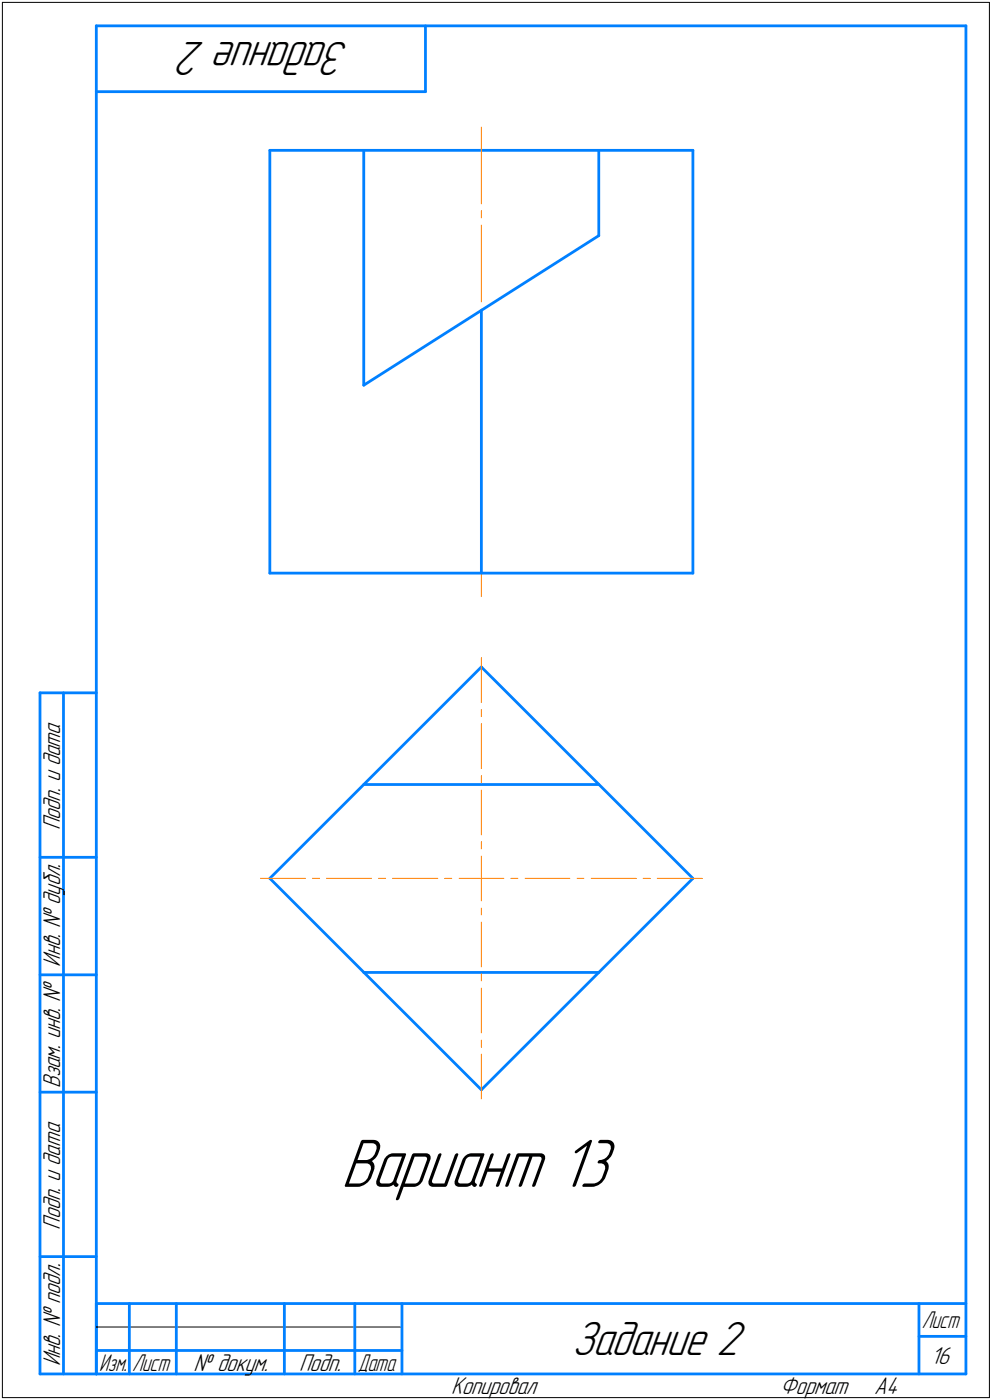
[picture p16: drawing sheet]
<svg xmlns="http://www.w3.org/2000/svg" width="211mm" height="298mm" viewBox="0 0 211 298" stroke-linecap="round" stroke-linejoin="round" font-family="sans-serif">
<defs><g id="words">
<text font-size="15.6" x="72.5" y="252.7">Вариант 13</text>
<g font-size="10.9">
<text x="74.4" y="9" transform="rotate(-180 74.4 9)">Задание 2</text>
<text x="121.6" y="288.5">Задание 2</text>
</g>
<g font-size="5.5">
<text x="12.8" y="176.7" transform="rotate(-90 12.8 176.7)">Подп. и дата</text>
<text x="12.8" y="205.8" transform="rotate(-90 12.8 205.8)">Инв. № дубл.</text>
<text x="12.8" y="231.6" transform="rotate(-90 12.8 231.6)">Взам. инв. №</text>
<text x="12.8" y="261.7" transform="rotate(-90 12.8 261.7)">Подп. и дата</text>
<text x="12.8" y="290.8" transform="rotate(-90 12.8 290.8)">Инв. № подл.</text>
<text x="41.2" y="291.8">№ докум.</text>
<text x="63.6" y="291.8">Подп.</text>
<text x="198" y="290.3">16</text>
<text x="96" y="296.8">Копировал</text>
<text x="166" y="296.8">Формат</text>
<text x="186" y="296.8">A4</text>
</g>
<g font-size="5.4">
<text x="196.1" y="282.8">Лист</text>
<text x="21.1" y="291.8">Изм.</text>
<text x="28.1" y="291.8">Лист</text>
<text x="76.1" y="291.8">Дата</text>
</g>
</g></defs>
<g fill="none" stroke="#0080ff" stroke-width=".59">
<path d="M20.5 5.5v287zM20.5 5.5h185zM20.5 19.5h70zM90.5 5.5v14zM205.5 5.5v287zM57.4 32h90zM57.4 32v90zM77.4 32v50zM127.4 32v18.2zM147.4 32v90zM102.4 66.1v55.9zM77.4 82l50-31.8z"/>
<path d="M57.4 122h90zM8.5 147.5v145zM8.5 147.5h12zM13.5 147.5v145zM102.4 142l45 45zM102.4 142l-45 45zM77.4 167h50zM8.5 182.5h12zM57.4 187l45 45zM8.5 207.5h12zM77.4 207h50zM8.5 232.5h12z"/>
<path d="M102.4 232l45-45zM8.5 267.5h12zM20.5 277.5h185zM20.5 277.5v15zM27.5 277.5v15zM37.5 277.5v15zM60.5 277.5v15zM75.5 277.5v15zM85.5 277.5v15zM195.5 277.5v15zM8.5 292.5h12zM20.5 292.5h185z"/>
<path d="M20.5 287.5h7zM27.5 287.5h10zM37.5 287.5h23zM60.5 287.5h15zM75.5 287.5h10zM195.5 284.5h10z"/>
</g>
<g fill="none" stroke="#ff8000" stroke-width=".21">
<path d="M102.4 27v16.4zM102.4 47.9v16.4zM102.4 44.9v1.5zM102.4 68.8v16.4zM102.4 65.8v1.5zM102.4 89.7v16.4zM102.4 86.7v1.5zM102.4 110.6v16.4zM102.4 107.6v1.5zM102.4 140v9.6zM102.4 151v1.6zM102.4 154.1v9.5z"/>
<path d="M102.4 165.1v1.5zM102.4 168.1v9.6zM102.4 179.2v1.5zM55.4 187h9.6zM66.5 187h1.5zM69.5 187h9.5zM80.6 187h1.4zM83.5 187h9.6zM94.6 187h1.5zM97.6 187h4.8zM102.4 196.3v9.6zM102.4 193.3v1.5z"/>
<path d="M102.4 187v4.8zM102.4 182.2v4.8zM102.4 187h4.8zM108.7 187h1.5zM111.7 187h9.5zM122.8 187h1.4zM125.8 187h9.5zM136.8 187h1.5zM139.8 187h9.6zM102.4 210.4v9.5zM102.4 207.3v1.5zM102.4 224.4v9.6z"/>
<path d="M102.4 221.4v1.5z"/>
</g>
<path d="M72.5 241.5h59.7zM72.5 241.5h59.7zM72.5 241.6h59.7zM72.5 241.6h59.7zM72.5 241.6h59.7zM72.5 241.7h59.7zM72.5 241.7h59.7zM72.5 241.8h59.7zM72.5 241.8h59.7zM72.5 241.9h59.7zM72.5 241.9h59.7zM72.5 241.9h59.7zM72.5 242h59.7zM72.5 242h59.7zM72.5 242.1h59.7zM72.5 242.1h59.7zM72.5 242.1h59.7zM72.5 242.2h59.7zM72.5 242.2h59.7zM72.5 242.3h59.7zM72.5 242.3h59.7zM72.5 242.4h59.7zM72.5 242.4h59.7zM72.5 242.4h59.7zM72.5 242.5h59.7zM72.5 242.5h59.7zM72.5 242.6h59.7zM72.5 242.6h59.7zM72.5 242.7h59.7zM72.5 242.7h59.7zM72.5 242.7h59.7zM72.5 242.8h59.7zM72.5 242.8h59.7zM72.5 242.9h59.7zM72.5 242.9h59.7zM72.5 243h59.7zM72.5 243h59.7zM72.5 243h59.7zM72.5 243.1h59.7zM72.5 243.1h59.7zM72.5 243.2h59.7zM72.5 243.2h59.7zM72.5 243.2h59.7zM72.5 243.3h59.7zM72.5 243.3h59.7zM72.5 243.4h59.7zM72.5 243.4h59.7zM72.5 243.5h59.7zM72.5 243.5h59.7zM72.5 243.5h59.7zM72.5 243.6h59.7zM72.5 243.6h59.7zM72.5 243.7h59.7zM72.5 243.7h59.7zM72.5 243.8h59.7zM72.5 243.8h59.7zM72.5 243.8h59.7zM72.5 243.9h59.7zM72.5 243.9h59.7zM72.5 244h59.7zM72.5 244h59.7zM72.5 244.1h59.7zM72.5 244.1h59.7zM72.5 244.1h59.7zM72.5 244.2h59.7zM72.5 244.2h59.7zM72.5 244.3h59.7zM72.5 244.3h59.7zM72.5 244.3h59.7zM72.5 244.4h59.7zM72.5 244.4h59.7zM72.5 244.5h59.7zM72.5 244.5h59.7zM72.5 244.6h59.7zM72.5 244.6h59.7zM72.5 244.6h59.7zM72.5 244.7h59.7zM72.5 244.7h59.7zM72.5 244.8h59.7zM72.5 244.8h59.7zM72.5 244.9h59.7zM72.5 244.9h59.7zM72.5 244.9h59.7zM72.5 245h59.7zM72.5 245h59.7zM72.5 245.1h59.7zM72.5 245.1h59.7zM72.5 245.2h59.7zM72.5 245.2h59.7zM72.5 245.2h59.7zM72.5 245.3h59.7zM72.5 245.3h59.7zM72.5 245.4h59.7zM72.5 245.4h59.7zM72.5 245.4h59.7zM72.5 245.5h59.7zM72.5 245.5h59.7zM72.5 245.6h59.7zM72.5 245.6h59.7zM72.5 245.7h59.7zM72.5 245.7h59.7zM72.5 245.7h59.7zM72.5 245.8h59.7zM72.5 245.8h59.7zM72.5 245.9h59.7zM72.5 245.9h59.7zM72.5 246h59.7zM72.5 246h59.7zM72.5 246h59.7zM72.5 246.1h59.7zM72.5 246.1h59.7zM72.5 246.2h59.7zM72.5 246.2h59.7zM72.5 246.3h59.7zM72.5 246.3h59.7zM72.5 246.3h59.7zM72.5 246.4h59.7zM72.5 246.4h59.7zM72.5 246.5h59.7zM72.5 246.5h59.7zM72.5 246.5h59.7zM72.5 246.6h59.7zM72.5 246.6h59.7zM72.5 246.7h59.7zM72.5 246.7h59.7zM72.5 246.8h59.7zM72.5 246.8h59.7zM72.5 246.8h59.7zM72.5 246.9h59.7zM72.5 246.9h59.7zM72.5 247h59.7zM72.5 247h59.7zM72.5 247.1h59.7zM72.5 247.1h59.7zM72.5 247.1h59.7zM72.5 247.2h59.7zM72.5 247.2h59.7zM72.5 247.3h59.7zM72.5 247.3h59.7zM72.5 247.4h59.7zM72.5 247.4h59.7zM72.5 247.4h59.7zM72.5 247.5h59.7zM72.5 247.5h59.7zM72.5 247.6h59.7zM72.5 247.6h59.7zM72.5 247.6h59.7zM72.5 247.7h59.7zM72.5 247.7h59.7zM72.5 247.8h59.7zM72.5 247.8h59.7zM72.5 247.9h59.7zM72.5 247.9h59.7zM72.5 247.9h59.7zM72.5 248h59.7zM72.5 248h59.7zM72.5 248.1h59.7zM72.5 248.1h59.7zM72.5 248.2h59.7zM72.5 248.2h59.7zM72.5 248.2h59.7zM72.5 248.3h59.7zM72.5 248.3h59.7zM72.5 248.4h59.7zM72.5 248.4h59.7zM72.5 248.5h59.7zM72.5 248.5h59.7zM72.5 248.5h59.7zM72.5 248.6h59.7zM72.5 248.6h59.7zM72.5 248.7h59.7zM72.5 248.7h59.7zM72.5 248.8h59.7zM72.5 248.8h59.7zM72.5 248.8h59.7zM72.5 248.9h59.7zM72.5 248.9h59.7zM72.5 249h59.7zM72.5 249h59.7zM72.5 249h59.7zM72.5 249.1h59.7zM72.5 249.1h59.7zM72.5 249.2h59.7zM72.5 249.2h59.7zM72.5 249.3h59.7zM72.5 249.3h59.7zM72.5 249.3h59.7zM72.5 249.4h59.7zM72.5 249.4h59.7zM72.5 249.5h59.7zM72.5 249.5h59.7zM72.5 249.6h59.7zM72.5 249.6h59.7zM72.5 249.6h59.7zM72.5 249.7h59.7zM72.5 249.7h59.7zM72.5 249.8h59.7zM72.5 249.8h59.7zM72.5 249.9h59.7zM72.5 249.9h59.7zM72.5 249.9h59.7zM72.5 250h59.7zM72.5 250h59.7zM72.5 250.1h59.7zM72.5 250.1h59.7zM72.5 250.1h59.7zM72.5 250.2h59.7zM72.5 250.2h59.7zM72.5 250.3h59.7zM72.5 250.3h59.7zM72.5 250.4h59.7zM72.5 250.4h59.7zM72.5 250.4h59.7zM72.5 250.5h59.7zM72.5 250.5h59.7zM72.5 250.6h59.7zM72.5 250.6h59.7zM72.5 250.7h59.7zM72.5 250.7h59.7zM72.5 250.7h59.7zM72.5 250.8h59.7zM72.5 250.8h59.7zM72.5 250.9h59.7zM72.5 250.9h59.7zM72.5 251h59.7zM72.5 251h59.7zM72.5 251h59.7zM72.5 251.1h59.7zM72.5 251.1h59.7zM72.5 251.2h59.7zM72.5 251.2h59.7zM72.5 251.2h59.7zM72.5 251.3h59.7zM72.5 251.3h59.7zM72.5 251.4h59.7zM72.5 251.4h59.7zM72.5 251.5h59.7zM72.5 251.5h59.7zM72.5 251.5h59.7zM72.5 251.6h59.7zM72.5 251.6h59.7zM72.5 251.7h59.7zM72.5 251.7h59.7zM72.5 251.8h59.7zM72.5 251.8h59.7zM72.5 251.8h59.7zM72.5 251.9h59.7zM72.5 251.9h59.7zM72.5 252h59.7zM72.5 252h59.7zM72.5 252.1h59.7zM72.5 252.1h59.7zM72.5 252.1h59.7zM72.5 252.2h59.7zM72.5 252.2h59.7zM72.5 252.3h59.7zM72.5 252.3h59.7zM72.5 252.3h59.7zM72.5 252.4h59.7zM72.5 252.4h59.7zM72.5 252.5h59.7zM72.5 252.5h59.7zM72.5 252.6h59.7zM72.5 252.6h59.7zM72.5 252.6h59.7zM72.5 252.7h59.7zM72.5 252.7h59.7zM72.5 252.8h59.7zM72.5 252.8h59.7zM72.5 252.9h59.7zM72.5 252.9h59.7zM72.5 252.9h59.7zM72.5 253h59.7zM72.5 253h59.7zM72.5 253.1h59.7zM72.5 253.1h59.7zM72.5 253.2h59.7zM72.5 253.2h59.7zM72.5 253.2h59.7zM72.5 253.3h59.7zM72.5 253.3h59.7zM72.5 253.4h59.7zM72.5 253.4h59.7zM72.5 253.4h59.7zM72.5 253.5h59.7zM72.5 253.5h59.7zM72.5 253.6h59.7zM72.5 253.6h59.7zM72.5 253.7h59.7zM72.5 253.7h59.7zM72.5 253.7h59.7zM72.5 253.8h59.7zM72.5 253.8h59.7zM72.5 253.9h59.7zM72.5 253.9h59.7zM72.5 254h59.7zM72.5 254h59.7zM72.5 254h59.7zM72.5 254.1h59.7zM72.5 254.1h59.7zM72.5 254.2h59.7zM72.5 254.2h59.7zM72.5 254.3h59.7zM72.5 254.3h59.7zM72.5 254.3h59.7zM72.5 254.4h59.7zM72.5 254.4h59.7zM72.5 254.5h59.7zM72.5 254.5h59.7zM72.5 254.6h59.7zM72.5 254.6h59.7zM72.5 254.6h59.7zM72.5 254.7h59.7zM72.5 254.7h59.7zM72.5 254.8h59.7zM72.5 254.8h59.7zM72.5 254.8h59.7zM72.5 254.9h59.7zM72.5 254.9h59.7zM72.5 255h59.7zM72.5 255h59.7zM72.5 255.1h59.7zM72.5 255.1h59.7zM72.5 255.1h59.7zM72.5 255.2h59.7zM72.5 255.2h59.7zM72.5 255.3h59.7zM72.5 255.3h59.7zM72.5 255.4h59.7zM72.5 255.4h59.7zM72.5 255.4h59.7zM72.5 255.5h59.7zM72.5 255.5h59.7zM72.5 255.6h59.7zM72.5 255.6h59.7zM72.5 255.7h59.7zM72.5 255.7h59.7z" fill="#fff" stroke="#fff" stroke-width=".21"/>
<path d="M.5 .5v297zM.5 .5h210zM210.5 .5v297zM.5 297.5h210zM20.5 282.5h65z" fill="none" stroke="#000" stroke-width=".21"/>
<use href="#words"/>
</svg>
